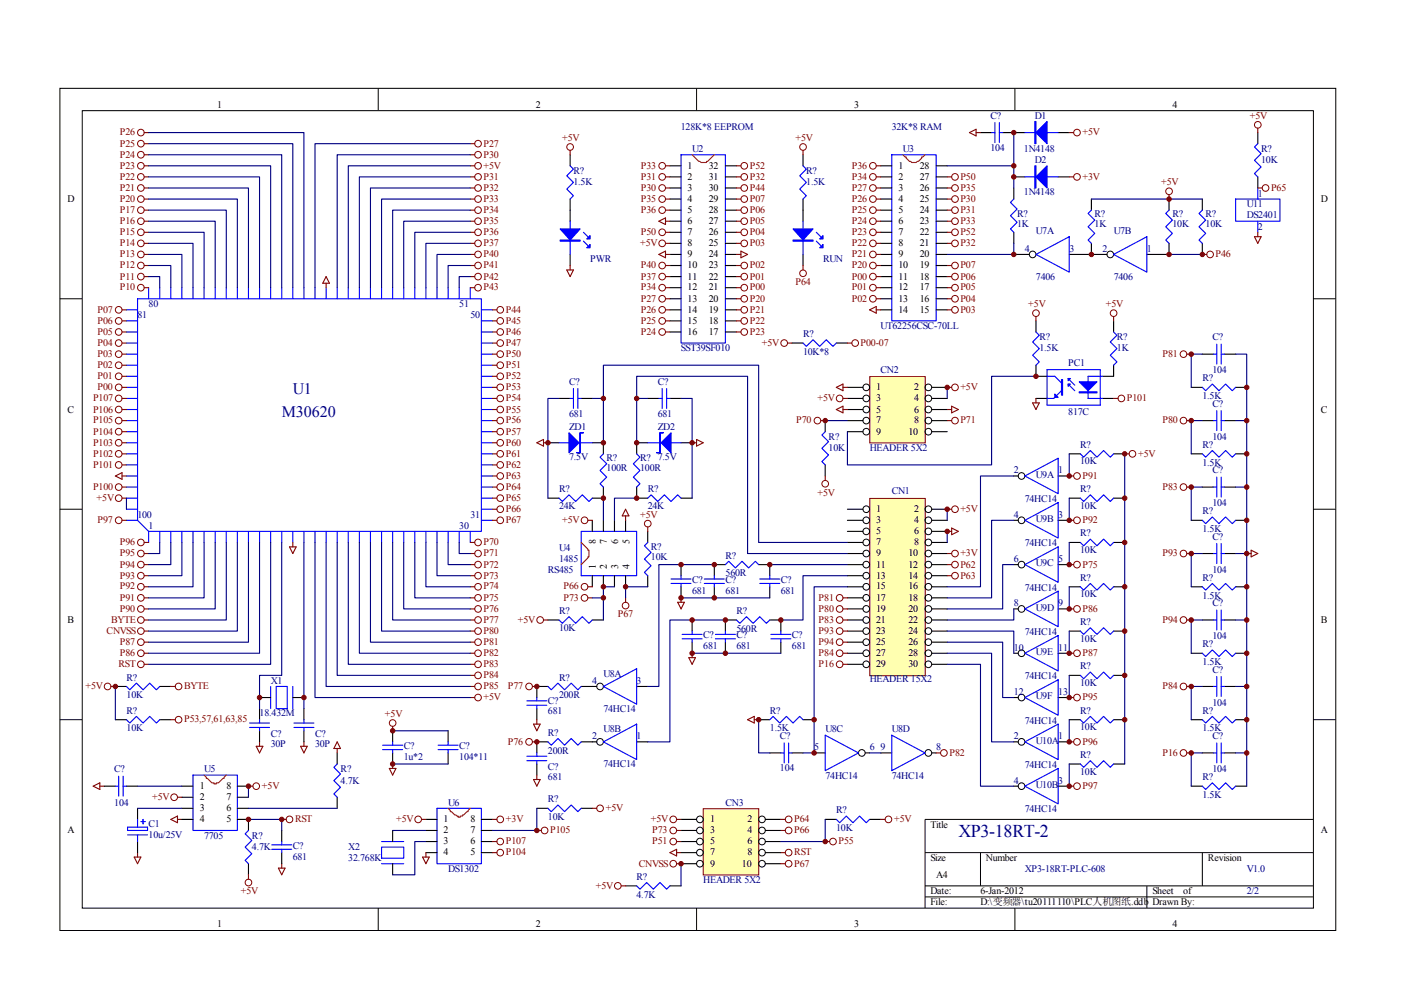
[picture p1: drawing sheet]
<svg xmlns="http://www.w3.org/2000/svg" width="297mm" height="210mm" viewBox="0 0 297 210" stroke-linecap="round" stroke-linejoin="round" font-family="sans-serif">
<defs><g id="words">
<text font-size="3.8" fill="#000080" x="203.2" y="177.5">XP3-18RT-2</text>
<g font-size="3.4" fill="#000080">
<text x="62.1" y="83.6">U1</text>
<text x="59.8" y="88.3">M30620</text>
</g>
<g font-size="2.1">
<text x="46.1" y="22.9">1</text>
<text x="113.6" y="22.9">2</text>
<text x="181.1" y="22.9">3</text>
<text x="248.6" y="22.9">4</text>
<text x="145.8" y="35.7">1</text>
<text x="150.3" y="35.7">32</text>
<text x="190.5" y="35.7">1</text>
<text x="195" y="35.7">28</text>
<text x="145.8" y="38.1">2</text>
<text x="145.8" y="40.5">3</text>
<text x="150.3" y="40.5">30</text>
<text x="150.3" y="38.1">31</text>
<text x="190.5" y="38.1">2</text>
<text x="190.5" y="40.5">3</text>
<text x="195" y="40.5">26</text>
<text x="195" y="38.1">27</text>
<text x="14.3" y="42.8">D</text>
<text x="145.8" y="42.8">4</text>
<text x="145.8" y="45.1">5</text>
<text x="145.8" y="47.5">6</text>
<text x="150.3" y="47.5">27</text>
<text x="150.3" y="45.1">28</text>
<text x="150.3" y="42.8">29</text>
<text x="190.5" y="42.8">4</text>
<text x="190.5" y="45.1">5</text>
<text x="190.5" y="47.5">6</text>
<text x="195" y="47.5">23</text>
<text x="195" y="45.1">24</text>
<text x="195" y="42.8">25</text>
<text x="280.1" y="42.8">D</text>
<text x="145.8" y="49.9">7</text>
<text x="145.8" y="52.2">8</text>
<text x="150.3" y="52.2">25</text>
<text x="150.3" y="49.9">26</text>
<text x="190.5" y="49.9">7</text>
<text x="190.5" y="52.2">8</text>
<text x="195" y="52.2">21</text>
<text x="195" y="49.9">22</text>
<text x="145.8" y="54.5">9</text>
<text x="145.8" y="56.9">10</text>
<text x="145.8" y="59.3">11</text>
<text x="150.3" y="59.3">22</text>
<text x="150.3" y="56.9">23</text>
<text x="150.3" y="54.5">24</text>
<text x="190.5" y="54.5">9</text>
<text x="190.5" y="56.9">10</text>
<text x="190.5" y="59.3">11</text>
<text x="195" y="59.3">18</text>
<text x="195" y="56.9">19</text>
<text x="195" y="54.5">20</text>
<text x="145.8" y="61.6">12</text>
<text x="145.8" y="63.9">13</text>
<text x="150.3" y="63.9">20</text>
<text x="150.3" y="61.6">21</text>
<text x="190.5" y="61.6">12</text>
<text x="190.5" y="63.9">13</text>
<text x="195" y="63.9">16</text>
<text x="195" y="61.6">17</text>
<text x="145.8" y="66.3">14</text>
<text x="145.8" y="68.7">15</text>
<text x="145.8" y="71">16</text>
<text x="150.3" y="71">17</text>
<text x="150.3" y="68.7">18</text>
<text x="150.3" y="66.3">19</text>
<text x="190.5" y="66.3">14</text>
<text x="195" y="66.3">15</text>
<text x="185.8" y="82.7">1</text>
<text x="193.8" y="82.7">2</text>
<text x="14.3" y="87.5">C</text>
<text x="185.8" y="85.1">3</text>
<text x="185.8" y="87.5">5</text>
<text x="185.8" y="89.8">7</text>
<text x="193.8" y="85.1">4</text>
<text x="193.8" y="87.5">6</text>
<text x="193.8" y="89.8">8</text>
<text x="280.1" y="87.5">C</text>
<text x="185.8" y="92.1">9</text>
<text x="192.6" y="92.1">10</text>
<text x="185.8" y="108.6">1</text>
<text x="185.8" y="110.9">3</text>
<text x="185.8" y="113.3">5</text>
<text x="193.8" y="108.6">2</text>
<text x="193.8" y="110.9">4</text>
<text x="193.8" y="113.3">6</text>
<text x="126.3" y="115.2" transform="rotate(-90 126.3 115.2)">8</text>
<text x="128.7" y="115.2" transform="rotate(-90 128.7 115.2)">7</text>
<text x="131.1" y="115.2" transform="rotate(-90 131.1 115.2)">6</text>
<text x="133.4" y="115.2" transform="rotate(-90 133.4 115.2)">5</text>
<text x="185.8" y="115.6">7</text>
<text x="185.8" y="118">9</text>
<text x="192.6" y="118">10</text>
<text x="193.8" y="115.6">8</text>
<text x="126.3" y="120.7" transform="rotate(-90 126.3 120.7)">1</text>
<text x="128.7" y="120.7" transform="rotate(-90 128.7 120.7)">2</text>
<text x="131.1" y="120.7" transform="rotate(-90 131.1 120.7)">3</text>
<text x="133.4" y="120.7" transform="rotate(-90 133.4 120.7)">4</text>
<text x="185.8" y="120.3">11</text>
<text x="185.8" y="122.7">13</text>
<text x="185.8" y="125">15</text>
<text x="192.6" y="120.3">12</text>
<text x="192.6" y="122.7">14</text>
<text x="192.6" y="125">16</text>
<text x="185.8" y="127.4">17</text>
<text x="185.8" y="129.7">19</text>
<text x="192.6" y="127.4">18</text>
<text x="192.6" y="129.7">20</text>
<text x="14.3" y="132.1">B</text>
<text x="185.8" y="132.1">21</text>
<text x="185.8" y="134.4">23</text>
<text x="185.8" y="136.8">25</text>
<text x="192.6" y="132.1">22</text>
<text x="192.6" y="134.4">24</text>
<text x="192.6" y="136.8">26</text>
<text x="280.1" y="132.1">B</text>
<text x="185.8" y="139.1">27</text>
<text x="185.8" y="141.5">29</text>
<text x="192.6" y="139.1">28</text>
<text x="192.6" y="141.5">30</text>
<text x="42.3" y="167.3">1</text>
<text x="48" y="167.3">8</text>
<text x="42.3" y="169.6">2</text>
<text x="42.3" y="172">3</text>
<text x="48" y="172">6</text>
<text x="48" y="169.6">7</text>
<text x="14.3" y="176.7">A</text>
<text x="42.3" y="174.3">4</text>
<text x="48" y="174.3">5</text>
<text x="94.1" y="174.3">1</text>
<text x="94.1" y="176.7">2</text>
<text x="94.1" y="179">3</text>
<text x="99.7" y="179">6</text>
<text x="99.7" y="176.7">7</text>
<text x="99.7" y="174.3">8</text>
<text x="150.5" y="174.3">1</text>
<text x="150.5" y="176.7">3</text>
<text x="150.5" y="179">5</text>
<text x="158.5" y="174.3">2</text>
<text x="158.5" y="176.7">4</text>
<text x="158.5" y="179">6</text>
<text x="197.3" y="175.5">Title</text>
<text x="280.1" y="176.7">A</text>
<text x="94.1" y="181.4">4</text>
<text x="99.7" y="181.4">5</text>
<text x="150.5" y="181.4">7</text>
<text x="150.5" y="183.7">9</text>
<text x="157.3" y="183.7">10</text>
<text x="158.5" y="181.4">8</text>
<text x="197.3" y="182.6">Size</text>
<text x="209" y="182.6">Number</text>
<text x="256.1" y="182.6">Revision</text>
<text x="197.3" y="189.6">Date:</text>
<text x="197.3" y="192">File:</text>
<text x="198.5" y="186.1">A4</text>
<text x="207.9" y="189.6">6-Jan-2012</text>
<text x="207.9" y="192">D:\变频器\tu20111110\PLC人机图纸.ddb</text>
<text x="244.3" y="189.6">Sheet</text>
<text x="244.3" y="192">Drawn By:</text>
<text x="250.9" y="189.6">of</text>
<text x="46.1" y="196.6">1</text>
<text x="113.6" y="196.6">2</text>
<text x="181.1" y="196.6">3</text>
<text x="248.6" y="196.6">4</text>
</g>
<g font-size="2.1" fill="#800000">
<text x="25.4" y="28.7">P26</text>
<text x="119.2" y="29.9">+5V</text>
<text x="168.7" y="29.9">+5V</text>
<text x="229.5" y="28.7">+5V</text>
<text x="265" y="25.2">+5V</text>
<text x="25.4" y="35.7">P23</text>
<text x="25.4" y="33.5">P24</text>
<text x="25.4" y="31.1">P25</text>
<text x="102.5" y="33.5">P30</text>
<text x="102.5" y="31.1">P27</text>
<text x="102.5" y="35.7">+5V</text>
<text x="135.9" y="35.7">P33</text>
<text x="159" y="35.7">P52</text>
<text x="180.6" y="35.7">P36</text>
<text x="25.4" y="40.5">P21</text>
<text x="25.4" y="38.1">P22</text>
<text x="102.5" y="40.5">P32</text>
<text x="102.5" y="38.1">P31</text>
<text x="135.9" y="38.1">P31</text>
<text x="135.9" y="40.5">P30</text>
<text x="159" y="40.5">P44</text>
<text x="159" y="38.1">P32</text>
<text x="180.6" y="38.1">P34</text>
<text x="180.6" y="40.5">P27</text>
<text x="203.6" y="40.5">P35</text>
<text x="203.6" y="38.1">P50</text>
<text x="229.5" y="38.1">+3V</text>
<text x="246.2" y="39.3">+5V</text>
<text x="269.5" y="40.5">P65</text>
<text x="25.4" y="47.5">P16</text>
<text x="25.4" y="45.1">P17</text>
<text x="25.4" y="42.8">P20</text>
<text x="102.5" y="47.5">P35</text>
<text x="102.5" y="45.1">P34</text>
<text x="102.5" y="42.8">P33</text>
<text x="135.9" y="42.8">P35</text>
<text x="135.9" y="45.1">P36</text>
<text x="159" y="47.5">P05</text>
<text x="159" y="45.1">P06</text>
<text x="159" y="42.8">P07</text>
<text x="180.6" y="42.8">P26</text>
<text x="180.6" y="45.1">P25</text>
<text x="180.6" y="47.5">P24</text>
<text x="203.6" y="47.5">P33</text>
<text x="203.6" y="45.1">P31</text>
<text x="203.6" y="42.8">P30</text>
<text x="25.4" y="52.2">P14</text>
<text x="25.4" y="49.9">P15</text>
<text x="102.5" y="52.2">P37</text>
<text x="102.5" y="49.9">P36</text>
<text x="135.7" y="52.2">+5V</text>
<text x="135.9" y="49.9">P50</text>
<text x="159" y="52.2">P03</text>
<text x="159" y="49.9">P04</text>
<text x="180.6" y="49.9">P23</text>
<text x="180.6" y="52.2">P22</text>
<text x="203.6" y="52.2">P32</text>
<text x="203.6" y="49.9">P52</text>
<text x="25.4" y="59.3">P11</text>
<text x="25.4" y="56.9">P12</text>
<text x="25.4" y="54.5">P13</text>
<text x="102.5" y="59.3">P42</text>
<text x="102.5" y="56.9">P41</text>
<text x="102.5" y="54.5">P40</text>
<text x="135.9" y="56.9">P40</text>
<text x="135.9" y="59.3">P37</text>
<text x="159" y="59.3">P01</text>
<text x="159" y="56.9">P02</text>
<text x="180.6" y="54.5">P21</text>
<text x="180.6" y="56.9">P20</text>
<text x="180.6" y="59.3">P00</text>
<text x="203.6" y="59.3">P06</text>
<text x="203.6" y="56.9">P07</text>
<text x="257.7" y="54.5">P46</text>
<text x="25.4" y="61.6">P10</text>
<text x="102.5" y="61.6">P43</text>
<text x="135.9" y="61.6">P34</text>
<text x="135.9" y="63.9">P27</text>
<text x="159" y="63.9">P20</text>
<text x="159" y="61.6">P00</text>
<text x="168.7" y="60.5">P64</text>
<text x="180.6" y="61.6">P01</text>
<text x="180.6" y="63.9">P02</text>
<text x="203.6" y="63.9">P04</text>
<text x="203.6" y="61.6">P05</text>
<text x="218" y="65.1">+5V</text>
<text x="234.4" y="65.1">+5V</text>
<text x="20.7" y="66.3">P07</text>
<text x="20.7" y="68.7">P06</text>
<text x="20.7" y="71">P05</text>
<text x="107.3" y="66.3">P44</text>
<text x="107.3" y="68.7">P45</text>
<text x="107.3" y="71">P46</text>
<text x="135.9" y="66.3">P26</text>
<text x="135.9" y="68.7">P25</text>
<text x="135.9" y="71">P24</text>
<text x="159" y="71">P23</text>
<text x="159" y="68.7">P22</text>
<text x="159" y="66.3">P21</text>
<text x="203.6" y="66.3">P03</text>
<text x="20.7" y="73.3">P04</text>
<text x="20.7" y="75.7">P03</text>
<text x="107.3" y="73.3">P47</text>
<text x="107.3" y="75.7">P50</text>
<text x="161.5" y="73.3">+5V</text>
<text x="182.5" y="73.3">P00-07</text>
<text x="246.5" y="75.7">P81</text>
<text x="20.7" y="78.1">P02</text>
<text x="20.7" y="80.4">P01</text>
<text x="20.7" y="82.7">P00</text>
<text x="107.3" y="78.1">P51</text>
<text x="107.3" y="80.4">P52</text>
<text x="107.3" y="82.7">P53</text>
<text x="203.6" y="82.7">+5V</text>
<text x="19.7" y="85.1">P107</text>
<text x="19.7" y="87.5">P106</text>
<text x="19.7" y="89.8">P105</text>
<text x="107.3" y="85.1">P54</text>
<text x="107.3" y="87.5">P55</text>
<text x="107.3" y="89.8">P56</text>
<text x="168.8" y="89.8">P70</text>
<text x="173.3" y="85.1">+5V</text>
<text x="203.6" y="89.8">P71</text>
<text x="238.9" y="85.1">P101</text>
<text x="246.5" y="89.8">P80</text>
<text x="19.7" y="92.1">P104</text>
<text x="19.7" y="94.5">P103</text>
<text x="107.3" y="92.1">P57</text>
<text x="107.3" y="94.5">P60</text>
<text x="19.7" y="96.9">P102</text>
<text x="19.7" y="99.2">P101</text>
<text x="107.3" y="96.9">P61</text>
<text x="107.3" y="99.2">P62</text>
<text x="107.3" y="101.5">P63</text>
<text x="229.5" y="101.5">P91</text>
<text x="241.3" y="96.9">+5V</text>
<text x="19.7" y="103.9">P100</text>
<text x="20.5" y="106.2">+5V</text>
<text x="107.3" y="103.9">P64</text>
<text x="107.3" y="106.2">P65</text>
<text x="173.3" y="105.1">+5V</text>
<text x="246.5" y="103.9">P83</text>
<text x="20.7" y="110.9">P97</text>
<text x="107.3" y="108.6">P66</text>
<text x="107.3" y="110.9">P67</text>
<text x="119.2" y="110.9">+5V</text>
<text x="135.7" y="109.7">+5V</text>
<text x="203.6" y="108.6">+5V</text>
<text x="229.5" y="110.9">P92</text>
<text x="25.4" y="115.6">P96</text>
<text x="25.4" y="118">P95</text>
<text x="102.5" y="115.6">P70</text>
<text x="102.5" y="118">P71</text>
<text x="203.6" y="118">+3V</text>
<text x="246.5" y="118">P93</text>
<text x="25.4" y="120.3">P94</text>
<text x="25.4" y="122.7">P93</text>
<text x="25.4" y="125">P92</text>
<text x="102.5" y="120.3">P72</text>
<text x="102.5" y="122.7">P73</text>
<text x="102.5" y="125">P74</text>
<text x="119.5" y="125">P66</text>
<text x="203.6" y="120.3">P62</text>
<text x="203.6" y="122.7">P63</text>
<text x="229.5" y="120.3">P75</text>
<text x="25.4" y="127.4">P91</text>
<text x="25.4" y="129.7">P90</text>
<text x="102.5" y="127.4">P75</text>
<text x="102.5" y="129.7">P76</text>
<text x="119.5" y="127.4">P73</text>
<text x="131" y="130.9">P67</text>
<text x="173.6" y="127.4">P81</text>
<text x="173.6" y="129.7">P80</text>
<text x="229.5" y="129.7">P86</text>
<text x="22.6" y="134.4">CNVSS</text>
<text x="23.5" y="132.1">BYTE</text>
<text x="25.4" y="136.8">P87</text>
<text x="102.5" y="132.1">P77</text>
<text x="102.5" y="134.4">P80</text>
<text x="102.5" y="136.8">P81</text>
<text x="109.8" y="132.1">+5V</text>
<text x="173.6" y="132.1">P83</text>
<text x="173.6" y="134.4">P93</text>
<text x="173.6" y="136.8">P94</text>
<text x="246.5" y="132.1">P94</text>
<text x="25.1" y="141.5">RST</text>
<text x="25.4" y="139.1">P86</text>
<text x="102.5" y="139.1">P82</text>
<text x="102.5" y="141.5">P83</text>
<text x="102.5" y="143.8">P84</text>
<text x="173.6" y="139.1">P84</text>
<text x="173.6" y="141.5">P16</text>
<text x="229.5" y="139.1">P87</text>
<text x="18.1" y="146.1">+5V</text>
<text x="39" y="146.1">BYTE</text>
<text x="102.5" y="146.1">P85</text>
<text x="102.5" y="148.5">+5V</text>
<text x="107.7" y="146.1">P77</text>
<text x="229.5" y="148.5">P95</text>
<text x="246.5" y="146.1">P84</text>
<text x="39" y="153.2">P53,57,61,63,85</text>
<text x="81.6" y="152">+5V</text>
<text x="107.7" y="157.9">P76</text>
<text x="201.3" y="160.3">P82</text>
<text x="229.5" y="157.9">P96</text>
<text x="246.5" y="160.3">P16</text>
<text x="55.5" y="167.3">+5V</text>
<text x="229.5" y="167.3">P97</text>
<text x="32.3" y="169.6">+5V</text>
<text x="128.4" y="172">+5V</text>
<text x="62.6" y="174.3">RST</text>
<text x="84" y="174.3">+5V</text>
<text x="107.3" y="174.3">+3V</text>
<text x="107.3" y="179">P107</text>
<text x="116.7" y="176.7">P105</text>
<text x="138" y="174.3">+5V</text>
<text x="138.3" y="176.7">P73</text>
<text x="138.3" y="179">P51</text>
<text x="168.4" y="176.7">P66</text>
<text x="168.4" y="174.3">P64</text>
<text x="177.8" y="179">P55</text>
<text x="189.6" y="174.3">+5V</text>
<text x="107.3" y="181.4">P104</text>
<text x="135.5" y="183.7">CNVSS</text>
<text x="168.4" y="183.7">P67</text>
<text x="168.4" y="181.4">RST</text>
<text x="51.1" y="189.6">+5V</text>
<text x="126.3" y="188.4">+5V</text>
</g>
<g font-size="2.1" fill="#000080">
<text x="144.4" y="27.5">128K*8 EEPROM</text>
<text x="189.1" y="27.5">32K*8 RAM</text>
<text x="210" y="25.2">C?</text>
<text x="219.4" y="25.2">D1</text>
<text x="146.7" y="32.3">U2</text>
<text x="191.4" y="32.3">U3</text>
<text x="210" y="32">104</text>
<text x="217.1" y="32.3">1N4148</text>
<text x="219.4" y="34.6">D2</text>
<text x="267.4" y="32.3">R?</text>
<text x="267.4" y="34.6">10K</text>
<text x="121.6" y="36.9">R?</text>
<text x="121.6" y="39.3">1.5K</text>
<text x="170.9" y="36.9">R?</text>
<text x="170.9" y="39.3">1.5K</text>
<text x="217.1" y="41.4">1N4148</text>
<text x="266.7" y="41.7">1</text>
<text x="215.6" y="46.1">R?</text>
<text x="232.1" y="46.1">R?</text>
<text x="248.6" y="46.1">R?</text>
<text x="255.6" y="46.1">R?</text>
<text x="264.3" y="46.3">DS2401</text>
<text x="264.3" y="44">U11</text>
<text x="215.6" y="48.2">1K</text>
<text x="217.3" y="53.4">4</text>
<text x="219.6" y="49.6">U7A</text>
<text x="226.7" y="53.4">3</text>
<text x="232.1" y="48.2">1K</text>
<text x="233.8" y="53.4">2</text>
<text x="236.1" y="49.6">U7B</text>
<text x="243.2" y="53.4">1</text>
<text x="248.6" y="48.2">10K</text>
<text x="255.6" y="48.2">10K</text>
<text x="266.7" y="48.7">2</text>
<text x="125.1" y="55.5">PWR</text>
<text x="174.5" y="55.5">RUN</text>
<text x="219.6" y="59.3">7406</text>
<text x="236.1" y="59.3">7406</text>
<text x="31.5" y="65.1">80</text>
<text x="97.4" y="65.1">51</text>
<text x="29.1" y="67.5">81</text>
<text x="99.7" y="67.5">50</text>
<text x="170.3" y="71.5">R?</text>
<text x="186.7" y="69.8">UT62256CSC-70LL</text>
<text x="144.4" y="74.5">SST39SF010</text>
<text x="170.3" y="75.2">10K*8</text>
<text x="220.4" y="72.2">R?</text>
<text x="220.4" y="74.5">1.5K</text>
<text x="226.5" y="77.6">PC1</text>
<text x="236.8" y="72.2">R?</text>
<text x="236.8" y="74.5">1K</text>
<text x="257" y="72.2">C?</text>
<text x="120.6" y="81.5">C?</text>
<text x="139.4" y="81.5">C?</text>
<text x="186.7" y="79.2">CN2</text>
<text x="254.9" y="80.9">R?</text>
<text x="257" y="79.2">104</text>
<text x="120.6" y="88.4">681</text>
<text x="139.4" y="88.4">681</text>
<text x="226.5" y="87.9">817C</text>
<text x="254.9" y="84.6">1.5K</text>
<text x="257" y="86.3">C?</text>
<text x="120.6" y="91.2">ZD1</text>
<text x="139.4" y="91.2">ZD2</text>
<text x="175.7" y="93.3">R?</text>
<text x="175.7" y="95.7">10K</text>
<text x="184.4" y="95.7">HEADER 5X2</text>
<text x="229" y="94.9">R?</text>
<text x="254.9" y="94.9">R?</text>
<text x="257" y="93.3">104</text>
<text x="120.6" y="97.6">7.5V</text>
<text x="128.6" y="97.8">R?</text>
<text x="128.6" y="99.9">100R</text>
<text x="135.7" y="97.8">R? 7.5V</text>
<text x="135.7" y="99.9">100R</text>
<text x="215" y="100.3">2</text>
<text x="219.6" y="101.3">U9A</text>
<text x="224.4" y="100.3">1</text>
<text x="229" y="98.5">10K</text>
<text x="254.9" y="98.7">1.5K</text>
<text x="257" y="100.3">C?</text>
<text x="118.5" y="104.3">R?</text>
<text x="118.5" y="107.9">24K</text>
<text x="137.3" y="104.3">R?</text>
<text x="137.3" y="107.9">24K</text>
<text x="189.1" y="104.8">CN1</text>
<text x="217.3" y="106.4">74HC14</text>
<text x="229" y="104.3">R?</text>
<text x="229" y="107.9">10K</text>
<text x="257" y="107.4">104</text>
<text x="29.1" y="109.7">100</text>
<text x="31.5" y="112.1">1</text>
<text x="97.4" y="112.1">30</text>
<text x="99.7" y="109.7">31</text>
<text x="215" y="109.7">4</text>
<text x="219.6" y="110.7">U9B</text>
<text x="224.4" y="109.7">3</text>
<text x="229" y="113.7">R?</text>
<text x="254.9" y="109.1">R?</text>
<text x="254.9" y="112.8">1.5K</text>
<text x="118.5" y="116.8">U4</text>
<text x="118.5" y="119.1">1485</text>
<text x="138" y="116.6">R?</text>
<text x="138" y="118.6">10K</text>
<text x="153.8" y="118.5">R?</text>
<text x="215" y="119.1">6</text>
<text x="217.3" y="115.8">74HC14</text>
<text x="224.4" y="119.1">5</text>
<text x="229" y="117.3">10K</text>
<text x="257" y="114.5">C?</text>
<text x="116.2" y="121.5">RS485</text>
<text x="146.7" y="123.6">C?</text>
<text x="146.7" y="125.9">681</text>
<text x="153.8" y="122.2">560R</text>
<text x="153.8" y="123.6">C?</text>
<text x="153.8" y="125.9">681</text>
<text x="165.5" y="123.6">C?</text>
<text x="165.5" y="125.9">681</text>
<text x="217.3" y="125.2">74HC14</text>
<text x="219.6" y="120.1">U9C</text>
<text x="229" y="123.1">R?</text>
<text x="254.9" y="123.1">R?</text>
<text x="257" y="121.5">104</text>
<text x="118.5" y="130.1">R?</text>
<text x="156.1" y="130.1">R?</text>
<text x="215" y="128.5">8</text>
<text x="219.6" y="129.5">U9D</text>
<text x="224.4" y="128.5">9</text>
<text x="229" y="126.7">10K</text>
<text x="254.9" y="126.9">1.5K</text>
<text x="257" y="128.5">C?</text>
<text x="118.5" y="133.7">10K</text>
<text x="149.1" y="135.3">C?</text>
<text x="149.1" y="137.7">681</text>
<text x="156.1" y="135.3">C?</text>
<text x="156.1" y="137.7">681</text>
<text x="156.1" y="134">560R</text>
<text x="167.9" y="135.3">C?</text>
<text x="167.9" y="137.7">681</text>
<text x="215" y="137.9">10</text>
<text x="217.3" y="134.6">74HC14</text>
<text x="224.4" y="137.9">11</text>
<text x="229" y="132.5">R?</text>
<text x="229" y="136.1">10K</text>
<text x="254.9" y="137.3">R?</text>
<text x="257" y="135.6">104</text>
<text x="127.9" y="143.6">U8A</text>
<text x="219.6" y="138.9">U9E</text>
<text x="229" y="141.9">R?</text>
<text x="254.9" y="141">1.5K</text>
<text x="257" y="142.6">C?</text>
<text x="26.8" y="144.3">R?</text>
<text x="26.8" y="148">10K</text>
<text x="57.4" y="145">X1</text>
<text x="116.2" y="149.2">C?</text>
<text x="118.5" y="144.3">R?</text>
<text x="118.5" y="148">200R</text>
<text x="125.6" y="145">4</text>
<text x="135" y="145">3</text>
<text x="184.4" y="144.5">HEADER 15X2</text>
<text x="215" y="147.3">12</text>
<text x="217.3" y="144">74HC14</text>
<text x="219.6" y="148.3">U9F</text>
<text x="224.4" y="147.3">13</text>
<text x="229" y="145.5">10K</text>
<text x="257" y="149.7">104</text>
<text x="26.8" y="151.3">R?</text>
<text x="26.8" y="155">10K</text>
<text x="55" y="151.8">18.432M</text>
<text x="116.2" y="151.3">681</text>
<text x="127.9" y="150.9">74HC14</text>
<text x="127.9" y="155.3">U8B</text>
<text x="163.2" y="151.3">R?</text>
<text x="163.2" y="155">1.5K</text>
<text x="175" y="155.3">U8C</text>
<text x="189.1" y="155.3">U8D</text>
<text x="217.3" y="153.4">74HC14</text>
<text x="229" y="151.3">R?</text>
<text x="229" y="154.9">10K</text>
<text x="254.9" y="151.3">R?</text>
<text x="254.9" y="155">1.5K</text>
<text x="57.4" y="156.2">C?</text>
<text x="57.4" y="158.3">30P</text>
<text x="66.8" y="156.2">C?</text>
<text x="66.8" y="158.3">30P</text>
<text x="85.6" y="158.8">C?</text>
<text x="85.6" y="161.2">1u*2</text>
<text x="97.4" y="158.8">C?</text>
<text x="97.4" y="161.2">104*11</text>
<text x="116.2" y="156.1">R?</text>
<text x="116.2" y="159.8">200R</text>
<text x="125.6" y="156.7">2</text>
<text x="135" y="156.7">1</text>
<text x="165.4" y="156.7">C?</text>
<text x="172.6" y="159.1">5</text>
<text x="184.4" y="159.1">6</text>
<text x="186.7" y="159.1">9</text>
<text x="198.5" y="159.1">8</text>
<text x="215" y="156.7">2</text>
<text x="219.6" y="157.7">U10A</text>
<text x="224.4" y="156.7">1</text>
<text x="229" y="160.7">R?</text>
<text x="257" y="156.7">C?</text>
<text x="24.2" y="163.8">C?</text>
<text x="43.3" y="163.8">U5</text>
<text x="72.2" y="163.8">R?</text>
<text x="72.2" y="166.1">4.7K</text>
<text x="116.2" y="163.3">C?</text>
<text x="116.2" y="165.5">681</text>
<text x="127.9" y="162.6">74HC14</text>
<text x="165.4" y="163.5">104</text>
<text x="175" y="165.2">74HC14</text>
<text x="189.1" y="165.2">74HC14</text>
<text x="215" y="166.1">4</text>
<text x="217.3" y="162.8">74HC14</text>
<text x="219.6" y="167.1">U10B</text>
<text x="224.4" y="166.1">3</text>
<text x="229" y="164.3">10K</text>
<text x="254.9" y="165.5">R?</text>
<text x="257" y="163.8">104</text>
<text x="24.2" y="170.8">104</text>
<text x="95" y="170.8">U6</text>
<text x="116.2" y="170.1">R?</text>
<text x="116.2" y="173.8">10K</text>
<text x="153.8" y="170.8">CN3</text>
<text x="177.3" y="172.5">R?</text>
<text x="217.3" y="172.2">74HC14</text>
<text x="254.9" y="169.2">1.5K</text>
<text x="31.5" y="175.3">C1</text>
<text x="31.5" y="177.6">10u/25V</text>
<text x="43.3" y="177.9">7705</text>
<text x="53.4" y="177.9">R?</text>
<text x="177.3" y="176.2">10K</text>
<text x="53.4" y="180.2">4.7K</text>
<text x="62.1" y="180">C?</text>
<text x="62.1" y="182.3">681</text>
<text x="73.8" y="180.2">X2</text>
<text x="73.8" y="182.6">32.768K</text>
<text x="95" y="184.9">DS1302</text>
<text x="217.3" y="184.9">XP3-18RT-PLC-608</text>
<text x="264.3" y="184.9">V1.0</text>
<text x="135" y="186.5">R?</text>
<text x="135" y="190.3">4.7K</text>
<text x="149.1" y="187.3">HEADER 5X2</text>
<text x="264.3" y="189.6">2/2</text>
</g>
</g></defs>
<g fill="none" stroke="#000" stroke-width=".21">
<path d="M12.7 18.7h270.5v178.6h-270.5zM80.2 18.7v4.7M147.7 18.7v4.7M215.2 18.7v4.7M17.4 23.5h261.1v169h-261.1zM12.7 63.3h4.7M278.4 63.3h4.7M12.7 108h4.7M278.4 108h4.7M12.7 152.6h4.7M278.4 152.6h4.7M278.4 173.7h-82.3v18.8"/>
<path d="M80.2 192.5v4.7M147.7 192.5v4.7M196.1 180.8h82.3M196.1 187.8h82.3M196.1 190.2h82.3M207.9 180.8v7M215.2 192.5v4.7M243.2 187.8v4.7M254.9 180.8v7"/>
<circle cx="218.9" cy="53.9" r=".7"/>
<circle cx="235.4" cy="53.9" r=".7"/>
</g>
<g fill="none" stroke="#00f" stroke-width=".23">
<path d="M144.4 32.8h9.4v39.9h-9.4zM189.1 32.8h9.4v35.2h-9.4zM210.2 28.1h.7M210.9 26v4.2M211.9 28.1h.7M211.9 26v4.2M217.3 28.1h7M217.3 37.5h7M214.9 42.2l-.7 .7 1.4 1.4-1.4 1.4 1.4 1.4-1.4 1.4 .7 .8M219.6 53.9l7.1-3.7v7.5zM231.4 44.6l-.7 .7 1.4 1.4-1.4 1.4 1.4 1.4-1.4 1.4 .7 .7M236.1 53.9l7.1-3.7v7.5z"/>
<path d="M247.9 44.6l-.7 .7 1.4 1.4-1.4 1.4 1.4 1.4-1.4 1.4 .7 .7M254.9 44.6l-.7 .7 1.4 1.4-1.4 1.4 1.4 1.4-1.4 1.4 .7 .7M26.8 79.8h2.4M26.8 77.4h2.4M26.8 75.1h2.4M26.8 72.7h2.4M26.8 70.4h2.4M26.8 68h2.4M26.8 65.7h2.4M29.2 63.3h72.9v49.4h-70.6l-2.3-2.4zM31.5 61v2.3M33.9 61v2.3"/>
<path d="M36.2 61v2.3M38.6 61v2.3M40.9 61v2.3M43.3 61v2.3M45.6 61v2.3M48 61v2.3M50.3 61v2.3M52.7 61v2.3M55 61v2.3M57.4 61v2.3M59.7 61v2.3M62.1 61v2.3"/>
<path d="M64.4 61v2.3M66.8 61v2.3M69.1 61v2.3M71.5 61v2.3M73.8 61v2.3M76.2 61v2.3M78.5 61v2.3M80.9 61v2.3M83.2 61v2.3M85.6 61v2.3M88 61v2.3M90.3 61v2.3"/>
<path d="M92.7 61v2.3M95 61v2.3M97.4 61v2.3M99.7 61v2.3M102.1 79.8h2.3M102.1 77.4h2.3M102.1 75.1h2.3M102.1 72.7h2.3M102.1 70.4h2.3M102.1 68h2.3M102.1 65.7h2.3M26.8 86.8h2.4"/>
<path d="M26.8 84.5h2.4M26.8 82.1h2.4M26.8 98.6h2.4M26.8 96.2h2.4M26.8 93.9h2.4M26.8 91.5h2.4M26.8 89.2h2.4M102.1 86.8h2.3M102.1 84.5h2.3M102.1 82.1h2.3M102.1 98.6h2.3M102.1 96.2h2.3"/>
<path d="M102.1 93.9h2.3M102.1 91.5h2.3M102.1 89.2h2.3M26.8 110.3h2.4M26.8 108h2.4M26.8 105.6h2.4M26.8 103.3h2.4M26.8 100.9h2.4M31.5 112.7v2.3M33.9 112.7v2.3M36.2 112.7v2.3M38.6 112.7v2.3"/>
<path d="M40.9 112.7v2.3M43.3 112.7v2.3M45.6 112.7v2.3M48 112.7v2.3M50.3 112.7v2.3M52.7 112.7v2.3M55 112.7v2.3M57.4 112.7v2.3M59.7 112.7v2.3M62.1 112.7v2.3M64.4 112.7v2.3M66.8 112.7v2.3"/>
<path d="M69.1 112.7v2.3M71.5 112.7v2.3M73.8 112.7v2.3M76.2 112.7v2.3M78.5 112.7v2.3M80.9 112.7v2.3M83.2 112.7v2.3M85.6 112.7v2.3M88 112.7v2.3M90.3 112.7v2.3M92.7 112.7v2.3M95 112.7v2.3"/>
<path d="M97.4 112.7v2.3M99.7 112.7v2.3M102.1 110.3h2.3M102.1 108h2.3M102.1 105.6h2.3M102.1 103.3h2.3M102.1 100.9h2.3M52.9 153.3h4.2M52.9 154.2h4.2M55 152.6v.7M55 154.2v.7M57.4 145.5v4.7"/>
<path d="M58.6 145.5h2.3v4.7h-2.3zM62.1 145.5v4.7M62.3 153.3h4.3M62.3 154.2h4.3M64.4 152.6v.7M64.4 154.2v.7"/>
</g>
<g fill="none" stroke="#800000" stroke-width=".21">
<circle cx="29.9" cy="32.8" r=".71"/>
<circle cx="29.9" cy="35.2" r=".71"/>
<circle cx="29.9" cy="37.5" r=".7"/>
<circle cx="29.9" cy="30.5" r=".7"/>
<circle cx="29.9" cy="39.9" r=".7"/>
<circle cx="29.9" cy="28.1" r=".7"/>
<circle cx="101.4" cy="35.2" r=".71"/>
<circle cx="101.4" cy="32.8" r=".71"/>
<circle cx="101.4" cy="30.5" r=".7"/>
<circle cx="101.4" cy="39.9" r=".7"/>
<circle cx="101.4" cy="37.5" r=".7"/>
<circle cx="140.4" cy="35.2" r=".71"/>
<circle cx="140.4" cy="39.9" r=".7"/>
<circle cx="140.4" cy="37.5" r=".7"/>
<circle cx="157.8" cy="35.2" r=".71"/>
<circle cx="157.8" cy="39.9" r=".71"/>
<circle cx="157.8" cy="37.5" r=".71"/>
<circle cx="185.1" cy="35.2" r=".71"/>
<circle cx="185.1" cy="39.9" r=".71"/>
<circle cx="185.1" cy="37.5" r=".71"/>
<circle cx="202.5" cy="37.5" r=".71"/>
<circle cx="202.5" cy="39.9" r=".71"/>
<circle cx="228.3" cy="37.5" r=".71"/>
<circle cx="228.3" cy="28.1" r=".71"/>
<circle cx="29.9" cy="49.2" r=".71"/>
<circle cx="29.9" cy="51.6" r=".71"/>
<circle cx="29.9" cy="44.6" r=".7"/>
<circle cx="29.9" cy="53.9" r=".7"/>
<circle cx="29.9" cy="56.3" r=".7"/>
<circle cx="29.9" cy="46.9" r=".7"/>
<circle cx="29.9" cy="42.2" r=".7"/>
<circle cx="29.9" cy="58.6" r=".7"/>
<circle cx="101.4" cy="51.6" r=".71"/>
<circle cx="101.4" cy="49.2" r=".71"/>
<circle cx="101.4" cy="53.9" r=".7"/>
<circle cx="101.4" cy="44.6" r=".7"/>
<circle cx="101.4" cy="46.9" r=".7"/>
<circle cx="101.4" cy="56.3" r=".7"/>
<circle cx="101.4" cy="58.6" r=".7"/>
<circle cx="101.4" cy="42.2" r=".7"/>
<circle cx="140.4" cy="49.2" r=".71"/>
<circle cx="140.4" cy="51.6" r=".71"/>
<circle cx="140.4" cy="44.6" r=".7"/>
<circle cx="140.4" cy="56.3" r=".7"/>
<circle cx="140.4" cy="42.2" r=".7"/>
<circle cx="140.4" cy="58.6" r=".7"/>
<circle cx="157.8" cy="51.6" r=".71"/>
<circle cx="157.8" cy="49.2" r=".71"/>
<circle cx="157.8" cy="44.6" r=".71"/>
<circle cx="157.8" cy="46.9" r=".71"/>
<circle cx="157.8" cy="56.3" r=".71"/>
<circle cx="157.8" cy="42.2" r=".71"/>
<circle cx="157.8" cy="58.6" r=".71"/>
<circle cx="185.1" cy="49.2" r=".71"/>
<circle cx="185.1" cy="51.6" r=".71"/>
<circle cx="185.1" cy="53.9" r=".71"/>
<circle cx="185.1" cy="44.6" r=".71"/>
<circle cx="185.1" cy="46.9" r=".71"/>
<circle cx="185.1" cy="56.3" r=".71"/>
<circle cx="185.1" cy="42.2" r=".71"/>
<circle cx="185.1" cy="58.6" r=".71"/>
<circle cx="202.5" cy="51.6" r=".71"/>
<circle cx="202.5" cy="49.2" r=".71"/>
<circle cx="202.5" cy="44.6" r=".71"/>
<circle cx="202.5" cy="56.3" r=".71"/>
<circle cx="202.5" cy="46.9" r=".71"/>
<circle cx="202.5" cy="42.2" r=".71"/>
<circle cx="202.5" cy="58.6" r=".71"/>
<circle cx="247.9" cy="40.6" r=".71"/>
<circle cx="256.6" cy="53.9" r=".71"/>
<circle cx="25.2" cy="79.8" r=".71"/>
<circle cx="25.2" cy="65.7" r=".71"/>
<circle cx="25.2" cy="68" r=".71"/>
<circle cx="25.2" cy="72.7" r=".71"/>
<circle cx="25.2" cy="75.1" r=".71"/>
<circle cx="25.2" cy="70.4" r=".71"/>
<circle cx="25.2" cy="77.4" r=".71"/>
<circle cx="29.9" cy="61" r=".7"/>
<circle cx="101.4" cy="61" r=".7"/>
<circle cx="106.1" cy="65.7" r=".71"/>
<circle cx="106.1" cy="68" r=".71"/>
<circle cx="106.1" cy="79.8" r=".71"/>
<circle cx="106.1" cy="75.1" r=".71"/>
<circle cx="106.1" cy="72.7" r=".71"/>
<circle cx="106.1" cy="70.4" r=".71"/>
<circle cx="106.1" cy="77.4" r=".71"/>
<circle cx="140.4" cy="65.7" r=".71"/>
<circle cx="140.4" cy="68" r=".71"/>
<circle cx="140.4" cy="61" r=".7"/>
<circle cx="140.4" cy="70.4" r=".7"/>
<circle cx="140.4" cy="63.3" r=".7"/>
<circle cx="157.8" cy="65.7" r=".71"/>
<circle cx="157.8" cy="68" r=".71"/>
<circle cx="157.8" cy="63.3" r=".71"/>
<circle cx="157.8" cy="70.4" r=".71"/>
<circle cx="157.8" cy="61" r=".71"/>
<circle cx="185.1" cy="61" r=".71"/>
<circle cx="185.1" cy="63.3" r=".71"/>
<circle cx="202.5" cy="65.7" r=".71"/>
<circle cx="202.5" cy="61" r=".71"/>
<circle cx="202.5" cy="63.3" r=".71"/>
<circle cx="25.2" cy="82.1" r=".71"/>
<circle cx="25.2" cy="96.2" r=".71"/>
<circle cx="25.2" cy="98.6" r=".71"/>
<circle cx="25.2" cy="91.5" r=".71"/>
<circle cx="25.2" cy="93.9" r=".71"/>
<circle cx="25.2" cy="89.2" r=".71"/>
<circle cx="25.2" cy="84.5" r=".71"/>
<circle cx="25.2" cy="86.8" r=".71"/>
<circle cx="106.1" cy="82.1" r=".71"/>
<circle cx="106.1" cy="96.2" r=".71"/>
<circle cx="106.1" cy="98.6" r=".71"/>
<circle cx="106.1" cy="91.5" r=".71"/>
<circle cx="106.1" cy="93.9" r=".71"/>
<circle cx="106.1" cy="86.8" r=".71"/>
<circle cx="106.1" cy="84.5" r=".71"/>
<circle cx="106.1" cy="89.2" r=".71"/>
<circle cx="25.2" cy="110.3" r=".71"/>
<circle cx="25.2" cy="105.6" r=".71"/>
<circle cx="25.2" cy="103.3" r=".71"/>
<circle cx="29.9" cy="115" r=".7"/>
<circle cx="29.9" cy="119.7" r=".7"/>
<circle cx="29.9" cy="117.4" r=".7"/>
<circle cx="101.4" cy="115" r=".7"/>
<circle cx="101.4" cy="119.7" r=".7"/>
<circle cx="101.4" cy="117.4" r=".7"/>
<circle cx="106.1" cy="110.3" r=".71"/>
<circle cx="106.1" cy="100.9" r=".71"/>
<circle cx="106.1" cy="105.6" r=".71"/>
<circle cx="106.1" cy="103.3" r=".71"/>
<circle cx="106.1" cy="108" r=".71"/>
<circle cx="29.9" cy="129.1" r=".71"/>
<circle cx="29.9" cy="126.8" r=".71"/>
<circle cx="29.9" cy="124.4" r=".7"/>
<circle cx="29.9" cy="133.8" r=".7"/>
<circle cx="29.9" cy="138.5" r=".7"/>
<circle cx="29.9" cy="136.2" r=".7"/>
<circle cx="29.9" cy="122.1" r=".7"/>
<circle cx="29.9" cy="131.5" r=".7"/>
<circle cx="101.4" cy="129.1" r=".71"/>
<circle cx="101.4" cy="126.8" r=".71"/>
<circle cx="101.4" cy="133.8" r=".7"/>
<circle cx="101.4" cy="124.4" r=".7"/>
<circle cx="101.4" cy="138.5" r=".7"/>
<circle cx="101.4" cy="136.2" r=".7"/>
<circle cx="101.4" cy="131.5" r=".7"/>
<circle cx="101.4" cy="122.1" r=".7"/>
<circle cx="29.9" cy="140.8" r=".71"/>
<circle cx="101.4" cy="143.2" r=".71"/>
<circle cx="101.4" cy="145.5" r=".71"/>
<circle cx="101.4" cy="140.8" r=".71"/>
<circle cx="101.4" cy="147.9" r=".7"/>
</g>
<g fill="none" stroke="#800000" stroke-width=".23">
<path d="M30.6 39.9h.9M30.6 37.5h.9M30.6 32.8h.9M30.6 35.2h.9M30.6 30.5h.9M30.6 28.1h.9M99.7 39.9h1M99.7 37.5h1M99.7 32.8h1M99.7 35.2h1M99.7 30.5h1M141.1 39.9h.9"/>
<path d="M141.1 37.5h.9M141.1 35.2h.9M156.2 39.9h.9M156.2 37.5h.9M156.2 35.2h.9M185.8 39.9h.9M185.8 37.5h.9M185.8 35.2h.9M200.8 39.9h1M200.8 37.5h1M226.7 37.5h.9M226.7 28.1h.9"/>
<path d="M30.6 58.6h.9M30.6 56.3h.9M30.6 53.9h.9M30.6 51.6h.9M30.6 49.3h.9M30.6 46.9h.9M30.6 44.6h.9M30.6 42.2h.9M69.1 58.6l.7 1.5h-1.4zM99.7 58.6h1M99.7 56.3h1M99.7 53.9h1"/>
<path d="M99.7 51.6h1M99.7 49.3h1M99.7 46.9h1M99.7 44.6h1M99.7 42.2h1M139.7 46.9l1.4-.7v1.4zM139.7 53.9l1.4-.7v1.5zM141.1 58.6h.9M141.1 56.3h.9M141.1 53.9h.9M141.1 51.6h.9M141.1 49.3h.9"/>
<path d="M141.1 46.9h.9M141.1 44.6h.9M141.1 42.2h.9M156.2 58.6h.9M156.2 56.3h.9M156.2 53.9h.9M156.2 51.6h.9M156.2 49.3h.9M156.2 46.9h.9M156.2 44.6h.9M156.2 42.2h.9M157.1 53.2l1.4 .7-1.4 .8z"/>
<path d="M185.8 58.6h.9M185.8 56.3h.9M185.8 53.9h.9M185.8 51.6h.9M185.8 49.3h.9M185.8 46.9h.9M185.8 44.6h.9M185.8 42.2h.9M200.8 58.6h1M200.8 56.3h1M200.8 51.6h1M200.8 49.3h1"/>
<path d="M200.8 46.9h1M200.8 44.6h1M200.8 42.2h1M247.9 41.3v.9M254.9 53.9h1M25.9 65.7h.9M25.9 68h.9M25.9 70.4h.9M25.9 72.7h.9M25.9 75.1h.9M25.9 77.4h.9M25.9 79.8h.9"/>
<path d="M30.6 61h.9M69.1 60.1v.9M99.7 61h1M104.4 65.7h1M104.4 68h1M104.4 70.4h1M104.4 72.7h1M104.4 75.1h1M104.4 77.4h1M104.4 79.8h1M141.1 61h.9M141.1 65.7h.9"/>
<path d="M141.1 68h.9M141.1 70.4h.9M141.1 63.3h.9M156.2 61h.9M156.2 65.7h.9M156.2 68h.9M156.2 70.4h.9M156.2 63.3h.9M184.4 65.7l1.4-.7v1.4zM185.8 61h.9M185.8 65.7h.9M185.8 63.3h.9"/>
<path d="M200.8 61h1M200.8 65.7h1M200.8 63.3h1M25.9 82.1h.9M25.9 84.5h.9M25.9 86.8h.9M25.9 89.2h.9M25.9 91.5h.9M25.9 93.9h.9M25.9 96.2h.9M25.9 98.6h.9M104.4 82.1h1"/>
<path d="M104.4 84.5h1M104.4 86.8h1M104.4 89.2h1M104.4 91.5h1M104.4 93.9h1M104.4 96.2h1M104.4 98.6h1M24.5 100.9l1.4-.7v1.4zM25.9 103.3h.9M25.9 110.3h.9M25.9 105.6h.9M25.9 100.9h.9"/>
<path d="M30.6 115h.9M30.6 117.4h.9M30.6 119.7h.9M61.4 116h1.4l-.7 1.4zM62.1 115v1M99.7 115h1M99.7 117.4h1M99.7 119.7h1M104.4 103.3h1M104.4 110.3h1M104.4 105.6h1M104.4 100.9h1"/>
<path d="M104.4 108h1M30.6 122.1h.9M30.6 124.4h.9M30.6 126.8h.9M30.6 129.1h.9M30.6 131.5h.9M30.6 133.8h.9M30.6 136.2h.9M30.6 138.5h.9M99.7 122.1h1M99.7 124.4h1M99.7 126.8h1"/>
<path d="M99.7 129.1h1M99.7 131.5h1M99.7 133.8h1M99.7 136.2h1M99.7 138.5h1M30.6 140.9h.9M54.3 158.2h1.4l-.7 1.4zM55 157.3v.9M63.7 158.2h1.4l-.7 1.4zM64.4 157.3v.9M99.7 140.9h1M99.7 143.2h1"/>
<path d="M99.7 145.5h1M99.7 147.9h1"/>
</g>
<g fill="none" stroke="#000080" stroke-width=".23">
<path d="M31.5 39.9h21.2v21.1M31.5 37.5h23.5v23.5M31.5 35.2h25.9v25.8M31.5 32.8h28.2v28.2M31.5 30.5h30.6v30.5M31.5 28.1h32.9v32.9M99.7 39.9h-21.2v21.1M99.7 37.5h-23.5v23.5M99.7 35.2h-25.9v25.8M99.7 32.8h-28.2v28.2M99.7 30.5h-32.9v30.5M200.8 35.2h14.1"/>
<path d="M214.9 28.1v11.8M31.5 56.3h4.7v4.7M31.5 53.9h7.1v7.1M31.5 51.6h9.4v9.4M31.5 49.3h11.8v11.7M31.5 46.9h14.1v14.1M31.5 44.6h16.5v16.4M31.5 42.2h18.8v18.8M31.5 58.6h2.4v2.4M99.7 58.6h-2.3v2.4M99.7 56.3h-4.7v4.7M99.7 53.9h-7v7.1"/>
<path d="M99.7 51.6h-9.4v9.4M99.7 49.3h-11.7v11.7M99.7 46.9h-14.1v14.1M99.7 44.6h-16.5v16.4M99.7 42.2h-18.8v18.8M214.9 51.6v2.3h-14.1M231.4 42.2h23.5M247.9 53.9h7M26.8 105.6v2.4M33.9 115v2.4h-2.4M36.2 115v4.7h-4.7M38.6 115v7.1h-7.1"/>
<path d="M40.9 115v9.4h-9.4M43.3 115v11.8h-11.8M45.6 115v14.1h-14.1M48 115v16.5h-16.5M50.3 115v18.8h-18.8M52.7 115v21.2h-21.2M55 115v23.5h-23.5M57.4 115v25.9h-25.9M59.7 115v28.2h-4.7v7M64.4 115v35.2M66.8 115v32.9h32.9M69.1 115v30.5h30.6"/>
<path d="M71.5 115v28.2h28.2M73.8 115v25.9h25.9M76.2 115v23.5h23.5M78.5 115v21.2h21.2M80.9 115v18.8h18.8M83.2 115v16.5h16.5M85.6 115v14.1h14.1M88 115v11.8h11.7M90.3 115v9.4h9.4M92.7 115v7.1h7M95 115v4.7h4.7M97.4 115v2.4h2.3"/>
</g>
<g fill="none" stroke="#000" stroke-width=".23">
<path d="M142 35.2h2.4M142 37.5h2.4M142 39.9h2.4M153.8 35.2h2.4M153.8 37.5h2.4M153.8 39.9h2.4M186.7 35.2h2.4M186.7 37.5h2.4M186.7 39.9h2.4M198.5 35.2h2.3M198.5 37.5h2.3M198.5 39.9h2.3"/>
<path d="M207.9 28.1h2.3M212.6 28.1h4.7M214.9 37.5h2.4M214.9 39.9v2.3M224.3 37.5h2.4M224.3 28.1h2.4M142 42.2h2.4M142 44.6h2.4M142 46.9h2.4M142 49.3h2.4M142 51.6h2.4M142 53.9h2.4"/>
<path d="M142 56.3h2.4M142 58.6h2.4M153.8 42.2h2.4M153.8 44.6h2.4M153.8 46.9h2.4M153.8 49.3h2.4M153.8 51.6h2.4M153.8 53.9h2.4M153.8 56.3h2.4M153.8 58.6h2.4M186.7 42.2h2.4M186.7 44.6h2.4"/>
<path d="M186.7 46.9h2.4M186.7 49.3h2.4M186.7 51.6h2.4M186.7 53.9h2.4M186.7 56.3h2.4M186.7 58.6h2.4M198.5 42.2h2.3M198.5 44.6h2.3M198.5 46.9h2.3M198.5 49.3h2.3M198.5 51.6h2.3M198.5 53.9h2.3"/>
<path d="M198.5 56.3h2.3M198.5 58.6h2.3M214.9 53.9h3.3M214.9 49.3v2.3M226.7 53.9h8M231.4 42.2v2.4M231.4 51.6v2.3M247.9 51.6v2.3h-4.7M247.9 42.2v2.4M254.9 42.2v2.4M254.9 51.6v2.3M142 61h2.4"/>
<path d="M142 63.3h2.4M142 65.7h2.4M142 68h2.4M142 70.4h2.4M153.8 61h2.4M153.8 63.3h2.4M153.8 65.7h2.4M153.8 68h2.4M153.8 70.4h2.4M186.7 61h2.4M186.7 63.3h2.4M186.7 65.7h2.4"/>
<path d="M198.5 61h2.3M198.5 63.3h2.3M198.5 65.7h2.3M55 147.9h2.4M55 150.2v2.4M55 154.9v2.4M62.1 147.9h2.3M64.4 150.2v2.4M64.4 154.9v2.4"/>
</g>
<path d="M146.7 32.8l.3 .2a3.7 3.7 0 0 0 1.9 1.5h.9v-.3h.2l1.4-1.4M191.4 32.8l.5 .5h.2a1.74 1.74 0 0 0 1.7 1.2 1.74 1.74 0 0 0 1.6-1.2h.3l.4-.5" fill="none" stroke="#f00" stroke-width=".23"/>
<g fill="#00f" stroke="#00f" stroke-width=".23">
<path d="M219.6 28.1l2.4-2.3v4.7z"/>
<path d="M219.6 37.5l2.4-2.3v4.7z"/>
<path d="M219.4 25.8h.2v4.7h-.2z" fill-rule="evenodd"/>
<path d="M219.4 35.2h.2v4.7h-.2z" fill-rule="evenodd"/>
</g>
<g fill="#800000" stroke="#800000" stroke-width=".21">
<circle cx="214.9" cy="28.1" r=".47"/>
<circle cx="214.9" cy="35.2" r=".47"/>
<circle cx="214.9" cy="37.5" r=".47"/>
<circle cx="214.9" cy="53.9" r=".47"/>
<circle cx="231.4" cy="53.9" r=".47"/>
<circle cx="247.9" cy="53.9" r=".47"/>
<circle cx="254.9" cy="53.9" r=".47"/>
<circle cx="247.9" cy="42.2" r=".47"/>
</g>
<path d="M184.5 105.8h11.7v37.5h-11.7z" fill="#ffffb0"/>
<g fill="none" stroke="#800000" stroke-width=".21">
<path d="M184.4 105.7h11.8v37.6h-11.8z"/>
<circle cx="123.9" cy="110.3" r=".71"/>
<circle cx="137.3" cy="111" r=".71"/>
<circle cx="202.5" cy="119.7" r=".71"/>
<circle cx="202.5" cy="108" r=".71"/>
<circle cx="202.5" cy="117.4" r=".71"/>
<circle cx="114.5" cy="131.5" r=".71"/>
<circle cx="123.9" cy="126.8" r=".71"/>
<circle cx="123.9" cy="124.4" r=".71"/>
<circle cx="132.6" cy="128.4" r=".71"/>
<circle cx="178" cy="129.1" r=".71"/>
<circle cx="178" cy="126.8" r=".71"/>
<circle cx="178" cy="133.8" r=".71"/>
<circle cx="178" cy="138.5" r=".71"/>
<circle cx="178" cy="136.2" r=".71"/>
<circle cx="178" cy="131.5" r=".71"/>
<circle cx="202.5" cy="122.1" r=".71"/>
<circle cx="112.2" cy="157.3" r=".71"/>
<circle cx="112.2" cy="145.5" r=".71"/>
<circle cx="178" cy="140.8" r=".71"/>
</g>
<g fill="none" stroke="#000" stroke-width=".21">
<circle cx="183.7" cy="110.3" r=".71"/>
<circle cx="183.7" cy="112.7" r=".71"/>
<circle cx="183.7" cy="115" r=".7"/>
<circle cx="183.7" cy="119.7" r=".7"/>
<circle cx="183.7" cy="117.4" r=".7"/>
<circle cx="183.7" cy="108" r=".7"/>
<circle cx="196.8" cy="110.3" r=".71"/>
<circle cx="196.8" cy="112.7" r=".71"/>
<circle cx="196.8" cy="115" r=".71"/>
<circle cx="196.8" cy="119.7" r=".71"/>
<circle cx="196.8" cy="108" r=".71"/>
<circle cx="196.8" cy="117.4" r=".71"/>
<circle cx="183.7" cy="129.1" r=".71"/>
<circle cx="183.7" cy="126.8" r=".71"/>
<circle cx="183.7" cy="133.8" r=".7"/>
<circle cx="183.7" cy="124.4" r=".7"/>
<circle cx="183.7" cy="138.5" r=".7"/>
<circle cx="183.7" cy="136.2" r=".7"/>
<circle cx="183.7" cy="131.5" r=".7"/>
<circle cx="183.7" cy="122.1" r=".7"/>
<circle cx="196.8" cy="129.1" r=".71"/>
<circle cx="196.8" cy="126.8" r=".71"/>
<circle cx="196.8" cy="133.8" r=".71"/>
<circle cx="196.8" cy="124.4" r=".71"/>
<circle cx="196.8" cy="138.5" r=".71"/>
<circle cx="196.8" cy="136.2" r=".71"/>
<circle cx="196.8" cy="131.5" r=".71"/>
<circle cx="196.8" cy="122.1" r=".71"/>
<circle cx="127.2" cy="157.3" r=".71"/>
<circle cx="127.2" cy="145.5" r=".71"/>
<circle cx="183.7" cy="140.8" r=".71"/>
<circle cx="196.8" cy="140.8" r=".71"/>
</g>
<g fill="none" stroke="#000" stroke-width=".23">
<path d="M116.2 93.9h2.3M118.5 84.5h2.4M123.2 84.5h2.4M125.6 93.9h2.3v2.3M137.3 84.5h2.4M137.3 93.9h-2.3v2.3M142 84.5h2.4M144.4 93.9h2.3M116.2 105.6h2.3M125.6 110.3v2.4M127.9 103.3v2.3h-2.3M127.9 110.3v2.4"/>
<path d="M130.3 110.3v2.4M132.6 110.3v2.4M135 103.3v2.3h2.3M137.3 112.7v2.3M144.4 105.6h2.3M144.4 119.7v2.4M153.8 119.7h-2.4v2.4M160.9 119.7h2.3v2.4M179.7 108h3.3M179.7 110.3h3.3M179.7 112.7h3.3M179.7 115h3.3"/>
<path d="M179.7 117.4h3.3M179.7 119.7h3.3M197.5 108h3.3M197.5 110.3h3.3M197.5 112.7h3.3M197.5 115h3.3M197.5 117.4h3.3M197.5 119.7h3.3M116.2 131.5h2.3M125.6 131.5h2.3M125.6 122.1v2.3M127.9 122.1v2.3"/>
<path d="M130.3 122.1v2.3M132.6 122.1v2.3M137.3 122.1v2.3M144.4 124.4v2.4M146.7 131.5v2.3M146.7 136.2v2.3M151.4 124.4v2.4M153.8 136.2v2.3M156.2 131.5h-2.4v2.3M163.2 131.5h2.4v2.3M163.2 124.4v2.4M165.6 136.2v2.3"/>
<path d="M179.7 122.1h3.3M179.7 124.4h3.3M179.7 126.8h3.3M179.7 129.1h3.3M179.7 131.5h3.3M179.7 133.8h3.3M179.7 136.2h3.3M179.7 138.5h3.3M197.5 122.1h3.3M197.5 124.4h3.3M197.5 126.8h3.3M197.5 129.1h3.3"/>
<path d="M197.5 131.5h3.3M197.5 133.8h3.3M197.5 136.2h3.3M197.5 138.5h3.3M113.8 150.2v2.4M116.2 145.5h-2.4v2.4M116.2 157.3h-2.4v2.3M123.2 145.5h3.3M123.2 157.3h3.3M135 145.5h2.3M135 157.3h2.3M179.7 140.9h3.3"/>
<path d="M197.5 140.9h3.3M113.8 162v2.3"/>
</g>
<g fill="none" stroke="#000080" stroke-width=".23">
<path d="M118.5 84.5h-2.3v21.1M125.6 84.5h2.3M127.9 93.9v-16.5h33v37.6h18.8M135 93.9v-14.1h23.5v37.6h21.2M144.4 84.5h2.3v21.1M127.9 105.6v4.7M135 105.6h-4.7v4.7M151.4 119.7h-11.7v25.8h-2.4M163.2 119.7h16.5M200.8 108v2.3M200.8 112.7v2.3M127.9 126.8v4.7"/>
<path d="M130.3 124.4h-2.4v2.4h-2.3M137.3 124.4h-4.7v2.4M144.4 126.8h18.8M146.7 138.5h18.9M153.8 131.5h-11.8v25.8h-4.7M179.7 122.1h-9.4v9.4h-4.7"/>
</g>
<g fill="none" stroke="#800000" stroke-width=".23">
<path d="M113.8 93.9l1.4-.7v1.4zM115.2 93.9h1M146.7 93.9h1M147.7 93.2l1.4 .7-1.4 .7zM124.6 110.3h1M132.6 109.4v.9M132.6 108l.7 1.4h-1.4zM137.3 111.7v1M200.8 108h1M200.8 112.7h1M200.8 117.4h1M200.8 119.7h1"/>
<path d="M201.8 112l1.4 .7-1.4 .7zM115.2 131.5h1M124.6 126.8h1M124.6 124.4h1M132.6 126.8v.9M143.7 127.7h1.4l-.7 1.4zM144.4 126.8v.9M146 139.4h1.4l-.7 1.5zM146.7 138.5v.9M178.7 126.8h1M178.7 129.1h1M178.7 131.5h1"/>
<path d="M178.7 133.8h1M178.7 136.2h1M178.7 138.5h1M200.8 122.1h1M112.9 145.5h.9M112.9 157.3h.9M113.1 153.5h1.4l-.7 1.4zM113.8 152.6v.9M158.5 152.6l1.4-.7v1.4zM159.9 152.6h1M178.7 140.9h1M19.8 166.7l1.4-.7v1.4z"/>
<path d="M21.2 166.7h.9M36.2 173.7l1.4-.7v1.4zM37.6 173.7h1M113.1 165.3h1.4l-.7 1.4zM113.8 164.3v1M28.5 181.7h1.4l-.7 1.4zM29.2 180.8v.9M59 184.1h1.4l-.7 1.4zM59.7 183.1v1"/>
</g>
<g fill="#800000" stroke="#800000" stroke-width=".21">
<circle cx="200.8" cy="108" r=".47"/>
<circle cx="200.8" cy="112.7" r=".47"/>
<circle cx="127.9" cy="124.4" r=".47"/>
<circle cx="127.9" cy="105.6" r=".47"/>
<circle cx="135" cy="105.6" r=".47"/>
<circle cx="135" cy="93.9" r=".47"/>
<circle cx="127.9" cy="93.9" r=".47"/>
<circle cx="127.9" cy="84.5" r=".47"/>
<circle cx="116.2" cy="93.9" r=".47"/>
<circle cx="127.9" cy="126.8" r=".47"/>
<circle cx="132.6" cy="124.4" r=".47"/>
<circle cx="153.8" cy="131.5" r=".47"/>
<circle cx="146.7" cy="131.5" r=".47"/>
<circle cx="144.4" cy="119.7" r=".47"/>
<circle cx="151.4" cy="119.7" r=".47"/>
<circle cx="163.2" cy="119.7" r=".47"/>
<circle cx="165.6" cy="131.5" r=".47"/>
<circle cx="153.8" cy="138.5" r=".47"/>
<circle cx="151.4" cy="126.8" r=".47"/>
<circle cx="146.7" cy="138.5" r=".47"/>
<circle cx="144.4" cy="126.8" r=".47"/>
<circle cx="113.8" cy="145.5" r=".47"/>
<circle cx="113.8" cy="157.3" r=".47"/>
</g>
<g fill="none" stroke="#00f" stroke-width=".23">
<path d="M118.5 93.9h7.1M120.9 84.5h.7M121.6 82.4v4.2M122.5 84.5h.7M122.5 82.4v4.2M127.9 96.2l-.7 .7 1.4 1.4-1.4 1.4 1.4 1.5-1.4 1.4 .7 .7M135 96.2l.7 .7-1.4 1.4 1.4 1.4-1.4 1.5 1.4 1.4-.7 .7M137.3 93.9h7.1M139.7 84.5h.7M140.4 82.4v4.2M141.3 84.5h.7M141.3 82.4v4.2"/>
<path d="M118.5 105.6l.7 .7 1.4-1.4 1.5 1.4 1.4-1.4 1.4 1.4 .7-.7M123.2 112.7h11.8v9.4h-11.8zM137.3 105.6l.7-.7 1.5 1.4 1.4-1.4 1.4 1.4 1.4-1.4 .7 .7M137.3 115l-.7 .7 1.4 1.4-1.4 1.4 1.4 1.4-1.4 1.5 .7 .7M153.8 119.7l.7-.7 1.4 1.4 1.4-1.4 1.4 1.4 1.4-1.4 .8 .7M118.5 131.5l.7 .7 1.4-1.4 1.5 1.4 1.4-1.4 1.4 1.4 .7-.7M142.3 123.7h4.2M142.3 122.8h4.2M144.4 122.1v.7M144.4 123.7v.7M144.6 135.4h4.3M144.6 134.5h4.3"/>
<path d="M146.7 133.8v.7M146.7 135.4v.8M149.3 123.7h4.3M149.3 122.8h4.3M151.4 122.1v.7M151.4 123.7v.7M151.7 135.4h4.2M151.7 134.5h4.2M153.8 133.8v.7M153.8 135.4v.8M156.2 131.5l.7 .7 1.4-1.4 1.4 1.4 1.4-1.4 1.4 1.4 .7-.7M161.1 123.7h4.2"/>
<path d="M161.1 122.8h4.2M163.2 122.1v.7M163.2 123.7v.7M163.4 135.4h4.3M163.4 134.5h4.3M165.6 133.8v.7M165.6 135.4v.8M111.7 148.6h4.2M111.7 149.5h4.2M113.8 147.9v.7M113.8 149.5v.7M113.8 159.6v.7"/>
<path d="M116.2 145.5l.7 .8 1.4-1.5 1.4 1.5 1.4-1.5 1.4 1.5 .7-.8M116.2 157.3l.7 .7 1.4-1.4 1.4 1.4 1.4-1.4 1.4 1.4 .7-.7M127.9 145.5l7.1-3.7v7.5zM127.9 157.3l7.1-3.8v7.6zM111.7 160.3h4.2M111.7 161.3h4.2M113.8 161.3v.7"/>
</g>
<path d="M123.2 115l1.4 1.4v.3h.3v1.4h-.3v.2l-1.4 1.4" fill="none" stroke="#f00" stroke-width=".23"/>
<g fill="#00f" stroke="#00f" stroke-width=".23">
<path d="M120.6 91.8l2.2 2.1-2.2 2.1z"/>
<path d="M140.2 93.9l2.1-2.1v4.2z"/>
<path d="M123 91.8v4.2h-.7h.7v-4.2h.7z" fill-rule="evenodd"/>
<path d="M139.9 91.8h.7h-.7v4.2h-.7h.7z" fill-rule="evenodd"/>
</g>
<path d="M184.5 79.9h11.7v14h-11.7z" fill="#ffffb0"/>
<g fill="none" stroke="#800000" stroke-width=".21">
<path d="M184.4 79.9h11.8v14h-11.8z"/>
<circle cx="219.6" cy="66.4" r=".71"/>
<circle cx="236.1" cy="66.4" r=".71"/>
<circle cx="250.9" cy="75.1" r=".7"/>
<circle cx="173.3" cy="89.2" r=".71"/>
<circle cx="178" cy="84.5" r=".71"/>
<circle cx="202.5" cy="82.1" r=".71"/>
<circle cx="202.5" cy="89.2" r=".71"/>
<circle cx="237.8" cy="84.5" r=".71"/>
<circle cx="240.1" cy="96.2" r=".71"/>
<circle cx="250.9" cy="89.2" r=".7"/>
<circle cx="228.3" cy="110.3" r=".71"/>
<circle cx="228.3" cy="100.9" r=".71"/>
<circle cx="228.3" cy="119.7" r=".71"/>
<circle cx="250.9" cy="103.3" r=".7"/>
<circle cx="250.9" cy="117.4" r=".7"/>
<circle cx="228.3" cy="129.1" r=".71"/>
<circle cx="228.3" cy="138.5" r=".71"/>
<circle cx="250.9" cy="131.5" r=".7"/>
<circle cx="200.1" cy="159.6" r=".71"/>
<circle cx="228.3" cy="157.3" r=".71"/>
<circle cx="228.3" cy="147.9" r=".71"/>
<circle cx="250.9" cy="145.5" r=".71"/>
<circle cx="250.9" cy="159.6" r=".71"/>
<circle cx="36.9" cy="169" r=".71"/>
<circle cx="54.3" cy="166.7" r=".7"/>
<circle cx="61.4" cy="173.7" r=".71"/>
<circle cx="88.7" cy="173.7" r=".71"/>
<circle cx="106.1" cy="173.7" r=".71"/>
<circle cx="106.1" cy="178.4" r=".71"/>
<circle cx="115.5" cy="176.1" r=".71"/>
<circle cx="127.2" cy="171.4" r=".71"/>
<circle cx="228.3" cy="166.7" r=".71"/>
<circle cx="52.7" cy="187.1" r=".71"/>
<circle cx="106.1" cy="180.8" r=".71"/>
</g>
<g fill="none" stroke="#000" stroke-width=".21">
<circle cx="183.7" cy="82.1" r=".71"/>
<circle cx="183.7" cy="91.5" r=".7"/>
<circle cx="183.7" cy="84.5" r=".7"/>
<circle cx="183.7" cy="89.2" r=".7"/>
<circle cx="183.7" cy="86.8" r=".7"/>
<circle cx="196.8" cy="82.1" r=".71"/>
<circle cx="196.8" cy="91.5" r=".71"/>
<circle cx="196.8" cy="89.2" r=".71"/>
<circle cx="196.8" cy="84.5" r=".71"/>
<circle cx="196.8" cy="86.8" r=".71"/>
<circle cx="216.6" cy="110.3" r=".71"/>
<circle cx="216.6" cy="100.9" r=".71"/>
<circle cx="216.6" cy="119.7" r=".71"/>
<circle cx="216.6" cy="129.1" r=".71"/>
<circle cx="216.6" cy="138.5" r=".71"/>
<circle cx="182.7" cy="159.6" r=".71"/>
<circle cx="196.8" cy="159.6" r=".71"/>
<circle cx="216.6" cy="157.3" r=".71"/>
<circle cx="216.6" cy="147.9" r=".71"/>
<circle cx="216.6" cy="166.7" r=".71"/>
</g>
<g fill="none" stroke="#000" stroke-width=".23">
<path d="M219.6 68v2.4M219.6 77.4v2.4h2.4M236.1 68v2.4M236.1 77.4v2.4h-2.3M254.9 75.1h2.4M259.6 75.1h2.4M179.7 82.1h3.3M179.7 84.5h3.3M179.7 86.8h3.3M179.7 89.2h3.3M179.7 91.5h3.3M197.5 82.1h3.3"/>
<path d="M197.5 84.5h3.3M197.5 86.8h3.3M197.5 89.2h3.3M197.5 91.5h3.3M219.6 84.5h2.4M226.7 96.2h2.3M233.8 84.5h2.3M236.1 96.2h2.4M252.6 82.1h2.3M252.6 96.2h2.3M254.9 89.2h2.4M259.6 89.2h2.4"/>
<path d="M262 82.1h2.3M262 96.2h2.3M214.9 119.7h1M214.9 110.3h1M214.9 100.9h1M224.3 119.7h2.4M224.3 110.3h2.4M224.3 100.9h2.4M226.7 105.6h2.3M226.7 115h2.3M236.1 105.6h2.4M236.1 115h2.4"/>
<path d="M252.6 110.3h2.3M254.9 103.3h2.4M254.9 117.4h2.4M259.6 103.3h2.4M259.6 117.4h2.4M262 110.3h2.3M214.9 138.5h1M214.9 129.1h1M224.3 138.5h2.4M224.3 129.1h2.4M226.7 124.4h2.3M226.7 133.8h2.3"/>
<path d="M236.1 124.4h2.4M236.1 133.8h2.4M252.6 138.5h2.3M252.6 124.4h2.3M254.9 131.5h2.4M259.6 131.5h2.4M262 138.5h2.3M262 124.4h2.3M71.5 159.6v2.4M160.9 152.6h2.3M163.2 159.6h2.4M167.9 159.6h2.4"/>
<path d="M170.3 152.6h2.3M172.6 159.6h2.4M183.4 159.6h1M186.7 159.6h2.4M197.5 159.6h1M214.9 157.3h1M214.9 147.9h1M224.3 157.3h2.4M224.3 147.9h2.4M226.7 143.2h2.3M226.7 152.6h2.3M236.1 143.2h2.4"/>
<path d="M236.1 152.6h2.4M252.6 152.6h2.3M254.9 159.6h2.4M254.9 145.5h2.4M259.6 159.6h2.4M259.6 145.5h2.4M262 152.6h2.3M22.1 166.7h2.4M26.8 166.7h2.4M29.2 171.4v2.3M29.2 178.4v2.4M38.6 166.7h2.3"/>
<path d="M38.6 169h2.3M38.6 171.4h2.3M38.6 173.7h2.3M50.3 166.7h2.4M50.3 169h2.4M50.3 171.4h2.4M50.3 173.7h2.4v2.4M59.7 176.1v2.3M71.5 169v2.4M83.2 176.1v2.3M90.3 173.7h2.4M90.3 176.1h2.4"/>
<path d="M90.3 178.4h2.4M102.1 173.7h2.3M102.1 176.1h2.3M102.1 178.4h2.3M113.8 171.4h2.4M123.2 171.4h2.4M214.9 166.7h1M224.3 166.7h2.4M226.7 162h2.3M236.1 162h2.4M252.6 166.7h2.3M262 166.7h2.3"/>
<path d="M52.7 183.1v2.4M59.7 180.8v2.3M83.2 183.1v2.4M90.3 180.8h2.4M102.1 180.8h2.3"/>
</g>
<g fill="none" stroke="#000080" stroke-width=".23">
<path d="M219.6 79.8h-9.4v18.8h-30.5v-7.1M254.9 75.1h-2.3v7M262 75.1h2.3v14.1M200.8 82.1v2.4M226.7 96.2v4.7M238.5 96.2v65.8M254.9 89.2h-2.3v7M262 89.2h2.3v14.1M214.9 100.9h-7v23.5h-7.1M214.9 110.3h-4.7v16.5h-9.4M214.9 119.7h-2.3v9.4h-11.8M226.7 105.6v4.7"/>
<path d="M226.7 115v4.7M254.9 103.3h-2.3v7M254.9 117.4h-2.3v7M262 103.3h2.3v14.1M262 117.4h2.3v14.1M179.7 124.4h-7.1v35.2h-2.3M200.8 133.8h14.1v4.7M200.8 136.2h11.8v11.7h2.3M200.8 138.5h9.4v18.8h4.7M214.9 129.1v2.4h-14.1M226.7 124.4v4.7M226.7 133.8v4.7"/>
<path d="M254.9 131.5h-2.3v7M262 131.5h2.3v14M160.9 152.6v7h2.3M200.8 140.9h7.1v25.8h7M226.7 143.2v4.7M226.7 152.6v4.7M254.9 145.5h-2.3v7.1M254.9 159.6h-2.3v7.1M262 145.5h2.3v14.1M262 159.6h2.3v7.1M29.2 166.7h9.4M29.2 171.4h9.4"/>
<path d="M52.7 173.7h7v2.4M52.7 166.7v2.3M52.7 171.4h18.8M83.2 176.1h7.1M90.3 178.4h-2.3v7.1h-4.8M113.8 171.4v4.7h-9.4M226.7 162v4.7"/>
</g>
<g fill="none" stroke="#800000" stroke-width=".23">
<path d="M205.5 28.1l1.4-.7v1.4zM206.9 28.1h1M219.6 67.1v.9M236.1 67.1v.9M251.6 75.1h1M174 89.2h1M177.3 82.1l1.4-.7v1.4zM177.3 86.8l1.4-.7v1.4zM178.7 82.1h1M178.7 86.8h1M178.7 84.5h1M200.8 82.1h1"/>
<path d="M200.8 86.8h1M200.8 89.2h1M201.8 86.1l1.4 .7-1.4 .7zM218.9 85.4h1.5l-.8 1.4zM219.6 84.5v.9M236.1 84.5h.9M238.5 96.2h.9M251.6 89.2h1M226.7 100.9h.9M226.7 110.3h.9M226.7 119.7h.9M251.6 103.3h1"/>
<path d="M251.6 117.4h1M264.3 117.4h1M265.3 116.7l1.4 .7-1.4 .7zM226.7 129.1h.9M226.7 138.5h.9M251.6 131.5h1M71.5 157.3l.7 1.4h-1.4zM71.5 158.7v.9M198.5 159.6h.9M226.7 147.9h.9M226.7 157.3h.9M251.6 159.6h1"/>
<path d="M251.6 145.5h1M37.6 169h1M52.7 166.7h.9M59.7 173.7h1M89.4 173.7h.9M104.4 173.7h1M104.4 178.4h1M113.8 176.1h1M125.6 171.4h.9M226.7 166.7h.9M52.7 185.5v.9M89.6 181.7h1.4l-.7 1.4z"/>
<path d="M90.3 180.8v.9M104.4 180.8h1"/>
</g>
<g fill="#800000" stroke="#800000" stroke-width=".21">
<circle cx="200.8" cy="82.1" r=".47"/>
<circle cx="219.6" cy="79.8" r=".47"/>
<circle cx="238.5" cy="96.2" r=".47"/>
<circle cx="238.5" cy="105.6" r=".47"/>
<circle cx="238.5" cy="115" r=".47"/>
<circle cx="238.5" cy="124.4" r=".47"/>
<circle cx="238.5" cy="133.8" r=".47"/>
<circle cx="238.5" cy="143.2" r=".47"/>
<circle cx="238.5" cy="152.6" r=".47"/>
<circle cx="172.6" cy="152.6" r=".47"/>
<circle cx="172.6" cy="159.6" r=".47"/>
<circle cx="160.9" cy="152.6" r=".47"/>
<circle cx="52.7" cy="166.7" r=".47"/>
<circle cx="52.7" cy="173.7" r=".47"/>
<circle cx="59.7" cy="173.7" r=".47"/>
<circle cx="113.8" cy="176.1" r=".47"/>
<circle cx="252.6" cy="75.1" r=".47"/>
<circle cx="264.3" cy="82.1" r=".47"/>
<circle cx="264.3" cy="89.2" r=".47"/>
<circle cx="264.3" cy="96.2" r=".47"/>
<circle cx="264.3" cy="103.3" r=".47"/>
<circle cx="264.3" cy="110.3" r=".47"/>
<circle cx="264.3" cy="124.4" r=".47"/>
<circle cx="264.3" cy="131.5" r=".47"/>
<circle cx="264.3" cy="138.5" r=".47"/>
<circle cx="264.3" cy="145.5" r=".47"/>
<circle cx="264.3" cy="152.6" r=".47"/>
<circle cx="264.3" cy="159.6" r=".47"/>
<circle cx="264.3" cy="117.4" r=".47"/>
<circle cx="252.6" cy="89.2" r=".47"/>
<circle cx="252.6" cy="103.3" r=".47"/>
<circle cx="252.6" cy="117.4" r=".47"/>
<circle cx="252.6" cy="131.5" r=".47"/>
<circle cx="252.6" cy="145.5" r=".47"/>
<circle cx="252.6" cy="159.6" r=".47"/>
</g>
<g fill="none" stroke="#00f" stroke-width=".23">
<path d="M219.6 70.4l.8 .7-1.5 1.4 1.5 1.4-1.5 1.4 1.5 1.4-.8 .7M222 78.4h11.3v7.5h-11.3zM222 79.8h1.6l1.5 1.4M233.8 79.8h-3.1v4.7h3.1M236.1 70.4l.7 .7-1.4 1.4 1.4 1.4-1.4 1.4 1.4 1.4-.7 .7M257.3 75.1h.7M258 73v4.2M258.9 73v4.2M258.9 75.1h.7M225.1 82.8l-1.7 1.7h-1.4M226.5 81.4l1.4 1.4M226.5 80.3l1.4 1.4"/>
<path d="M229 96.2l.8 .7 1.4-1.4 1.4 1.4 1.4-1.4 1.4 1.4 .7-.7M254.9 96.2l.7 .7 1.4-1.4 1.4 1.4 1.5-1.4 1.4 1.4 .7-.7M254.9 82.1l.7 .7 1.4-1.4 1.4 1.4 1.5-1.4 1.4 1.4 .7-.7M257.3 89.2h.7M258 87.1v4.2M258.9 87.1v4.2M258.9 89.2h.7M217.3 119.7l7-3.7v7.5zM217.3 110.3l7-3.7v7.5zM217.3 100.9l7-3.7v7.5zM229 105.6l.8 .7 1.4-1.4 1.4 1.4 1.4-1.4 1.4 1.4 .7-.7M229 115l.8 .7 1.4-1.4 1.4 1.4 1.4-1.4 1.4 1.4 .7-.7"/>
<path d="M254.9 110.3l.7 .7 1.4-1.4 1.4 1.4 1.5-1.4 1.4 1.4 .7-.7M257.3 103.3h.7M257.3 117.4h.7M258 101.2v4.2M258 115.3v4.2M258.9 103.3h.7M258.9 101.2v4.2M258.9 115.3v4.2M258.9 117.4h.7M217.3 138.5l7-3.8v7.6zM217.3 129.1l7-3.8v7.6zM229 124.4l.8 .7 1.4-1.4 1.4 1.4 1.4-1.4 1.4 1.4 .7-.7"/>
<path d="M229 133.8l.8 .7 1.4-1.4 1.4 1.4 1.4-1.4 1.4 1.4 .7-.7M254.9 124.4l.7 .7 1.4-1.4 1.4 1.4 1.5-1.4 1.4 1.4 .7-.7M254.9 138.5l.7 .7 1.4-1.4 1.4 1.4 1.5-1.4 1.4 1.4 .7-.7M257.3 131.5h.7M258 129.3v4.3M258.9 129.3v4.3M258.9 131.5h.7M163.2 152.6l.7-.7 1.4 1.4 1.4-1.4 1.4 1.4 1.5-1.4 .7 .7M165.6 159.6h.7M166.3 157.5v4.3M167.2 159.6h.7M167.2 157.5v4.3"/>
<path d="M175 155.9l7 3.7-7 3.8zM189.1 155.9l7 3.7-7 3.8zM217.3 157.3l7-3.8v7.6zM217.3 147.9l7-3.8v7.6zM229 143.2l.8 .7 1.4-1.4 1.4 1.4 1.4-1.4 1.4 1.4 .7-.7M229 152.6l.8 .7 1.4-1.4 1.4 1.4 1.4-1.4 1.4 1.4 .7-.7M254.9 152.6l.7 .7 1.4-1.4 1.4 1.4 1.5-1.4 1.4 1.4 .7-.7M257.3 159.6h.7M257.3 145.5h.7M258 143.4v4.3M258 157.5v4.3M258.9 159.6h.7"/>
<path d="M258.9 143.4v4.3M258.9 157.5v4.3M258.9 145.5h.7M24.5 166.7h.7M25.2 164.6v4.2M26.1 166.7h.7M26.1 164.6v4.2M27 175.4h4.3v.7h-4.3zM27 177h4.3M29.2 173.7v1.7M29.2 177v1.4M29.9 174.2h.9"/>
<path d="M30.3 173.7v1M40.9 164.3h9.4v11.8h-9.4zM52.7 176.1l-.7 .7 1.4 1.4-1.4 1.4 1.4 1.4-1.4 1.4 .7 .7M57.6 179.1h4.2M59.7 178.4v.7M71.5 162l-.7 .7 1.4 1.4-1.4 1.4 1.4 1.4-1.4 1.4 .7 .7M80.9 179.6h4.7v2.4h-4.7zM80.9 178.4h4.7M92.7 171.4h9.4v11.7h-9.4zM116.2 171.4l.7 .7 1.4-1.4 1.4 1.4 1.4-1.4 1.4 1.4 .7-.7M217.3 166.7l7-3.8v7.5zM229 162l.8 .7 1.4-1.4 1.4 1.4 1.4-1.4 1.4 1.4 .7-.7"/>
<path d="M254.9 166.7l.7 .7 1.4-1.4 1.4 1.4 1.5-1.4 1.4 1.4 .7-.7M57.6 180.1h4.2M59.7 180.1v.7M80.9 183.1h4.7"/>
</g>
<g fill="#00f" stroke="#00f" stroke-width=".23">
<path d="M228.8 81h3.8l-1.9 1.8z"/>
<path d="M226.5 80.3h.4l-.4 .4z"/>
<path d="M226.5 81.4h.4l-.4 .5z"/>
<path d="M223.6 83.5l.7 .7h-.7z"/>
<path d="M228.8 83.1h3.8v.2h-3.8z" fill-rule="evenodd"/>
<path d="M225.1 80.5h.2v3.3h-.2z" fill-rule="evenodd"/>
</g>
<path d="M43.3 164.3l.4 .5v.2h.3l.4 .5a.74 .74 0 0 0 1 .5v.2h.5v-.2a.74 .74 0 0 0 .9-.5l.5-.5h.2v-.2l.5-.5M95 171.4l.5 .5v.2h.2l.7 .7 .7 .2v.3h.5v-.3h.5v-.2h.2l.7-.7h.2v-.2l.5-.5" fill="none" stroke="#f00" stroke-width=".23"/>
<path d="M149.2 171.5h11.7v14h-11.7z" fill="#ffffb0"/>
<g fill="none" stroke="#800000" stroke-width=".21">
<path d="M149.1 171.5h11.8v14h-11.8z"/>
<circle cx="120.9" cy="31.2" r=".71"/>
<circle cx="170.3" cy="31.2" r=".7"/>
<circle cx="266.7" cy="26.5" r=".71"/>
<circle cx="268.3" cy="39.9" r=".71"/>
<circle cx="170.3" cy="57.9" r=".7"/>
<circle cx="166.3" cy="72.7" r=".71"/>
<circle cx="181.3" cy="72.7" r=".71"/>
<circle cx="175" cy="102.6" r=".71"/>
<circle cx="22.8" cy="145.5" r=".71"/>
<circle cx="37.9" cy="145.5" r=".71"/>
<circle cx="37.9" cy="152.6" r=".7"/>
<circle cx="83.2" cy="153.3" r=".7"/>
<circle cx="142.7" cy="173.7" r=".71"/>
<circle cx="142.7" cy="176.1" r=".71"/>
<circle cx="142.7" cy="178.4" r=".71"/>
<circle cx="167.2" cy="173.7" r=".71"/>
<circle cx="167.2" cy="176.1" r=".71"/>
<circle cx="176.6" cy="178.4" r=".7"/>
<circle cx="188.4" cy="173.7" r=".71"/>
<circle cx="131" cy="187.8" r=".71"/>
<circle cx="142.7" cy="183.1" r=".71"/>
<circle cx="167.2" cy="180.8" r=".71"/>
<circle cx="167.2" cy="183.1" r=".71"/>
</g>
<g fill="none" stroke="#000" stroke-width=".21">
<circle cx="148.4" cy="173.7" r=".71"/>
<circle cx="148.4" cy="176.1" r=".71"/>
<circle cx="148.4" cy="178.4" r=".7"/>
<circle cx="161.6" cy="173.7" r=".71"/>
<circle cx="161.6" cy="176.1" r=".71"/>
<circle cx="161.6" cy="178.4" r=".71"/>
<circle cx="148.4" cy="180.8" r=".7"/>
<circle cx="148.4" cy="183.1" r=".7"/>
<circle cx="161.6" cy="180.8" r=".71"/>
<circle cx="161.6" cy="183.1" r=".71"/>
</g>
<g fill="none" stroke="#000" stroke-width=".23">
<path d="M120.9 32.8v2.4M170.3 32.8v2.4M266.7 28.1v2.4M266.7 37.5v2.4M120.9 42.2v4.7M120.9 53.9v2.4M170.3 42.2v4.7M170.3 53.9v2.4M167.9 72.7h2.4M177.3 72.7h2.4M175 89.2v2.3M175 98.6v2.3"/>
<path d="M24.5 145.5h2.3M24.5 152.6h2.3M33.9 145.5h2.3M33.9 152.6h2.3M83.2 154.9v2.4M83.2 159.6v2.4M95 154.9v2.4M95 159.6v2.4M144.4 173.7h3.3M144.4 176.1h3.3M144.4 178.4h3.3M162.3 173.7h3.3"/>
<path d="M162.3 176.1h3.3M162.3 178.4h3.3M175 173.7h2.3M184.4 173.7h2.3M132.6 187.8h2.4M142 187.8h2.4M144.4 180.8h3.3M144.4 183.1h3.3M162.3 180.8h3.3M162.3 183.1h3.3"/>
</g>
<g fill="none" stroke="#800000" stroke-width=".23">
<path d="M120.9 31.9v.9M170.3 31.9v.9M266.7 27.2v.9M266.7 39.9h.9M120.2 57.2h1.4l-.7 1.4zM120.9 56.3v.9M170.3 56.3v.9M266 50.2h1.4l-.7 1.4zM266.7 49.3v.9M167 72.7h.9M179.7 72.7h.9M175 100.9v1"/>
<path d="M23.5 145.5h1M36.2 145.5h1M36.2 152.6h1M83.2 154v.9M82.5 162.9h1.5l-.8 1.4zM83.2 162v.9M143.5 173.7h.9M143.5 176.1h.9M143.5 178.4h.9M165.6 173.7h.9M165.6 176.1h.9M175 178.4h.9"/>
<path d="M186.7 173.7h1M131.7 187.8h.9M142 180.8l1.5-.7v1.4zM143.5 180.8h.9M143.5 183.1h.9M165.6 180.8h.9M165.6 183.1h.9"/>
</g>
<g fill="none" stroke="#00f" stroke-width=".23">
<path d="M120.9 35.2l.7 .7-1.4 1.4 1.4 1.4-1.4 1.4 1.4 1.4-.7 .7M170.3 35.2l.7 .7-1.4 1.4 1.4 1.4-1.4 1.4 1.4 1.4-.7 .7M266.7 30.5l-.7 .7 1.4 1.4-1.4 1.4 1.4 1.4-1.4 1.4 .7 .7M266.7 39.9v2.3M120.9 46.9v7M123.7 51.1l.9 1M123.7 49.3l.9 .9M170.3 46.9v7M173.1 51.1l.9 1M173.1 49.3l.9 .9M262 42.2h9.4v4.7h-9.4zM266.7 46.9v2.4"/>
<path d="M170.3 72.7l.7 .7 1.4-1.4 1.4 1.4 1.4-1.4 1.4 1.4 .7-.7M175 91.5l-.7 .7 1.4 1.4-1.4 1.5 1.4 1.4-1.4 1.4 .7 .7M26.8 145.5l.7 .8 1.4-1.5 1.4 1.5 1.4-1.5 1.5 1.5 .7-.8M26.8 152.6l.7 .7 1.4-1.4 1.4 1.4 1.4-1.4 1.5 1.4 .7-.7M81.1 158h4.3M81.1 158.9h4.3M83.2 157.3v.7M83.2 158.9v.7M92.9 158h4.2M92.9 158.9h4.2M95 157.3v.7M95 158.9v.7"/>
<path d="M177.3 173.7l.7 .7 1.4-1.4 1.4 1.4 1.5-1.4 1.4 1.4 .7-.7M135 187.8l.7 .7 1.4-1.4 1.4 1.4 1.4-1.4 1.4 1.4 .7-.7"/>
</g>
<path d="M135 84.5h2.3M175 89.2h4.7M24.5 145.5v7.1M83.2 154.9h11.8M184.4 159.6h2.3M83.2 162h11.8M175 173.7v4.7h-9.4M144.4 183.1v4.7" fill="none" stroke="#000080" stroke-width=".23"/>
<g fill="#800000" stroke="#800000" stroke-width=".21">
<circle cx="144.4" cy="183.1" r=".47"/>
<circle cx="83.2" cy="154.9" r=".47"/>
<circle cx="83.2" cy="162" r=".47"/>
<circle cx="175" cy="89.2" r=".47"/>
<circle cx="146.7" cy="93.9" r=".47"/>
<circle cx="135" cy="84.5" r=".47"/>
<circle cx="175" cy="178.4" r=".47"/>
<circle cx="24.5" cy="145.5" r=".47"/>
<circle cx="226.7" cy="157.3" r=".47"/>
<circle cx="226.7" cy="166.7" r=".47"/>
<circle cx="226.7" cy="100.9" r=".47"/>
<circle cx="226.7" cy="110.3" r=".47"/>
<circle cx="226.7" cy="119.7" r=".47"/>
<circle cx="226.7" cy="129.1" r=".47"/>
<circle cx="226.7" cy="138.5" r=".47"/>
<circle cx="226.7" cy="147.9" r=".47"/>
<circle cx="55" cy="147.9" r=".47"/>
<circle cx="64.4" cy="147.9" r=".47"/>
</g>
<g fill="#00f" stroke="#00f" stroke-width=".23">
<path d="M118.8 48.5h4.2l-2.1 2.4z"/>
<path d="M125.1 51.8v.7h-.7z"/>
<path d="M125.1 50v.7h-.7z"/>
<path d="M168.1 48.5h4.3l-2.1 2.4z"/>
<path d="M174.5 51.8v.7h-.7z"/>
<path d="M174.5 50v.7h-.7z"/>
<path d="M118.8 50.9h4.2v.2h-4.2z" fill-rule="evenodd"/>
<path d="M168.1 50.9h4.3v.2h-4.3z" fill-rule="evenodd"/>
</g>
<use href="#words"/>
</svg>
